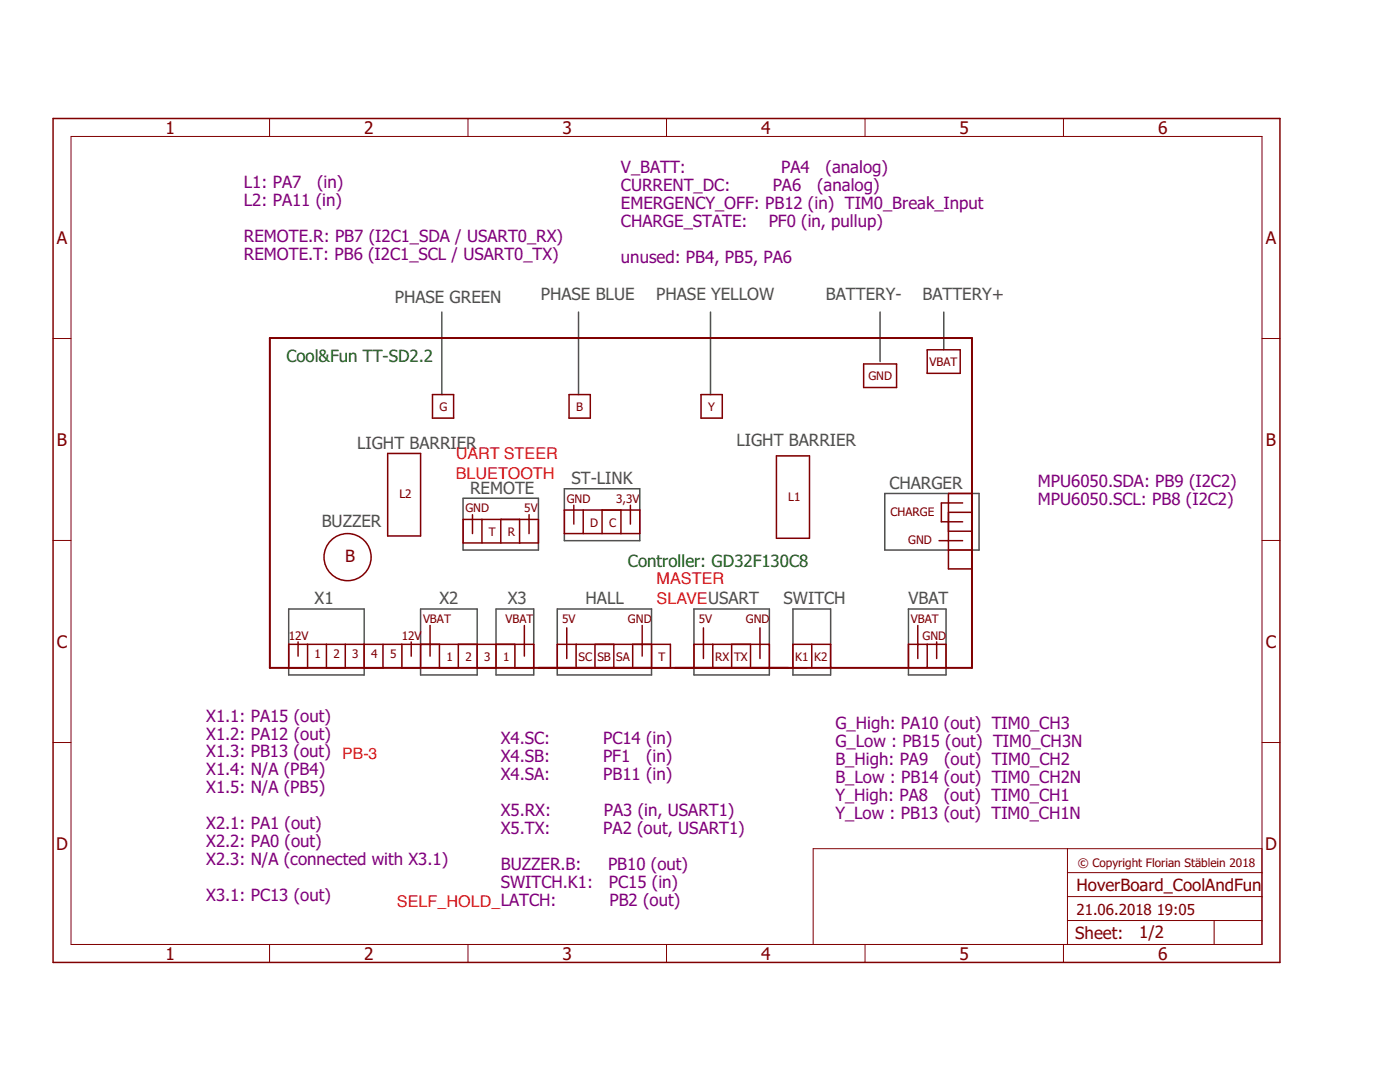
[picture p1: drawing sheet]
<svg xmlns="http://www.w3.org/2000/svg" width="279mm" height="216mm" viewBox="0 0 279 216" stroke-linecap="round" stroke-linejoin="round" font-family="sans-serif">
<defs><g id="words">
<g font-size="3.5" fill="#800000">
<text x="33" y="26.7">1</text>
<text x="72.7" y="26.7">2</text>
<text x="112.3" y="26.7">3</text>
<text x="151.9" y="26.7">4</text>
<text x="191.5" y="26.7">5</text>
<text x="231.1" y="26.7">6</text>
<text x="11.3" y="48.6">A</text>
<text x="252.6" y="48.6">A</text>
<text x="11.4" y="88.9">B</text>
<text x="252.6" y="88.9">B</text>
<text x="11.3" y="129.2">C</text>
<text x="252.6" y="129.2">C</text>
<text x="11.2" y="169.5">D</text>
<text x="252.5" y="169.5">D</text>
<text x="33" y="191.5">1</text>
<text x="72.7" y="191.5">2</text>
<text x="112.3" y="191.5">3</text>
<text x="151.9" y="191.5">4</text>
<text x="191.5" y="191.5">5</text>
<text x="231.1" y="191.5">6</text>
</g>
<g font-size="3.4" fill="#800080">
<text x="123.9" y="34.5">V_BATT:</text>
<text x="155.9" y="34.5">PA4</text>
<text x="164.8" y="34.5">(analog)</text>
<text x="48.7" y="37.6">L1: PA7</text>
<text x="48.7" y="41.2">L2: PA11 (in)</text>
<text x="63.3" y="37.6">(in)</text>
<text x="123.9" y="38.1">CURRENT_DC:</text>
<text x="123.9" y="41.6">EMERGENCY_OFF: PB12 (in) TIM0_Break_Input</text>
<text x="154.2" y="38.1">PA6</text>
<text x="163.1" y="38.1">(analog)</text>
<text x="123.9" y="45.2">CHARGE_STATE:</text>
<text x="153.4" y="45.2">PF0 (in, pullup)</text>
<text x="48.7" y="48.3">REMOTE.R: PB7 (I2C1_SDA / USART0_RX)</text>
<text x="48.7" y="51.9">REMOTE.T: PB6 (I2C1_SCL / USART0_TX)</text>
<text x="123.9" y="52.4">unused: PB4, PB5, PA6</text>
<text x="207.2" y="97.2">MPU6050.SDA: PB9 (I2C2)</text>
<text x="207.2" y="100.8">MPU6050.SCL: PB8 (I2C2)</text>
<text x="41.2" y="144">X1.1: PA15 (out)</text>
<text x="41.2" y="147.6">X1.2: PA12 (out)</text>
<text x="99.9" y="148.5">X4.SC:</text>
<text x="120.4" y="148.5">PC14 (in)</text>
<text x="166.7" y="145.4">G_High: PA10 (out) TIM0_CH3</text>
<text x="166.7" y="149">G_Low : PB15 (out) TIM0_CH3N</text>
<text x="41.2" y="151.1">X1.3: PB13 (out)</text>
<text x="41.2" y="154.7">X1.4: N/A (PB4)</text>
<text x="99.9" y="152.1">X4.SB:</text>
<text x="99.9" y="155.7">X4.SA:</text>
<text x="120.3" y="152.1">PF1</text>
<text x="120.4" y="155.7">PB11 (in)</text>
<text x="128.9" y="152.1">(in)</text>
<text x="166.7" y="152.6">B_High: PA9</text>
<text x="188.4" y="152.6">(out) TIM0_CH2</text>
<text x="41.2" y="158.3">X1.5: N/A (PB5)</text>
<text x="166.7" y="156.2">B_Low : PB14 (out) TIM0_CH2N</text>
<text x="166.7" y="159.8">Y_High: PA8</text>
<text x="188.4" y="159.8">(out) TIM0_CH1</text>
<text x="41.2" y="165.5">X2.1: PA1 (out)</text>
<text x="99.9" y="162.8">X5.RX:</text>
<text x="99.9" y="166.4">X5.TX:</text>
<text x="120.4" y="166.4">PA2 (out, USART1)</text>
<text x="120.5" y="162.8">PA3 (in, USART1)</text>
<text x="166.7" y="163.4">Y_Low : PB13 (out) TIM0_CH1N</text>
<text x="41.2" y="169.1">X2.2: PA0 (out)</text>
<text x="41.2" y="172.6">X2.3: N/A (connected with X3.1)</text>
<text x="99.9" y="173.6">BUZZER.B:</text>
<text x="121.3" y="173.6">PB10 (out)</text>
<text x="41.2" y="179.8">X3.1: PC13 (out)</text>
<text x="99.9" y="177.2">SWITCH.K1:</text>
<text x="121.5" y="177.2">PC15 (in)</text>
<text x="121.6" y="180.8">PB2 (out)</text>
</g>
<g font-size="3.4" fill="#505050">
<text x="107.9" y="59.9">PHASE BLUE</text>
<text x="131" y="59.9">PHASE YELLOW</text>
<text x="164.8" y="59.9">BATTERY-</text>
<text x="184.1" y="59.9">BATTERY+</text>
<text x="78.8" y="60.4">PHASE GREEN</text>
<text x="71.3" y="89.5">LIGHT BARRIER</text>
<text x="147" y="89.1">LIGHT BARRIER</text>
<text x="93.8" y="98.5">REMOTE</text>
<text x="114" y="96.6">ST-LINK</text>
<text x="177.5" y="97.6">CHARGER</text>
<text x="64.2" y="105.1">BUZZER</text>
<text x="62.8" y="120.6">X1</text>
<text x="87.7" y="120.6">X2</text>
<text x="101.3" y="120.6">X3</text>
<text x="116.9" y="120.6">HALL</text>
<text x="156.4" y="120.6">SWITCH</text>
<text x="181.3" y="120.6">VBAT</text>
</g>
<g font-size="3.4" fill="#008000">
<text x="57.1" y="72.1">Cool&amp;Fun TT-SD2.2</text>
<text x="125.3" y="113.1">Controller: GD32F130C8</text>
</g>
<g font-size="3.4" fill="#800000">
<text x="68.9" y="112.1">B</text>
<text x="214.8" y="177.7">HoverBoard_CoolAndFun</text>
<text x="214.6" y="187.4">Sheet:</text>
<text x="227.4" y="187.3">1/2</text>
</g>
<g font-size="3.2" fill="#ff2600">
<text x="90.9" y="91.5">UART STEER</text>
<text x="90.9" y="95.5">BLUETOOTH</text>
<text x="131" y="116.5">MASTER</text>
<text x="131" y="120.4">SLAVEUSART</text>
<text x="79.2" y="180.9">SELF_HOLD_LATCH:</text>
</g>
<text font-size="3.1" fill="#ff2600" x="68.3" y="151.5">PB-3</text>
<g font-size="3" fill="#800000">
<text x="214.8" y="182.5">21.06.2018</text>
<text x="230.8" y="182.5">19:05</text>
</g>
<g font-size="2.3" fill="#800000">
<text x="173.3" y="75.9">GND</text>
<text x="185.5" y="73.1">VBAT</text>
<text x="87.7" y="82">G</text>
<text x="115" y="82">B</text>
<text x="141.3" y="82">Y</text>
<text x="79.7" y="99.4">L2</text>
<text x="113.1" y="100.4">GND</text>
<text x="123" y="100.4">3,3V</text>
<text x="157.3" y="99.9">L1</text>
<text x="92.9" y="102.2">GND</text>
<text x="97.6" y="106.9">T</text>
<text x="101.3" y="106.9">R</text>
<text x="104.6" y="102.2">5V</text>
<text x="117.8" y="105.1">D</text>
<text x="121.6" y="105.1">C</text>
<text x="177.7" y="103">CHARGE</text>
<text x="181.3" y="108.6">GND</text>
<text x="84.4" y="124.3">VBAT</text>
<text x="100.9" y="124.3">VBAT</text>
<text x="112.2" y="124.3">5V</text>
<text x="125.3" y="124.3">GND</text>
<text x="139.4" y="124.3">5V</text>
<text x="148.8" y="124.3">GND</text>
<text x="181.8" y="124.3">VBAT</text>
<text x="57.6" y="127.6">12V</text>
<text x="62.8" y="131.4">1</text>
<text x="66.6" y="131.4">2</text>
<text x="70.3" y="131.4">3</text>
<text x="74.1" y="131.4">4</text>
<text x="77.8" y="131.4">5</text>
<text x="80.2" y="127.6">12V</text>
<text x="89.1" y="131.9">1</text>
<text x="92.9" y="131.9">2</text>
<text x="96.6" y="131.9">3</text>
<text x="100.4" y="131.9">1</text>
<text x="115.5" y="131.9">SC</text>
<text x="119.2" y="131.9">SB</text>
<text x="123" y="131.9">SA</text>
<text x="131.4" y="131.9">T</text>
<text x="142.7" y="131.9">RX</text>
<text x="146.5" y="131.9">TX</text>
<text x="158.7" y="131.9">K1</text>
<text x="162.5" y="131.9">K2</text>
<text x="184.1" y="127.6">GND</text>
<text x="215.1" y="172.9">© Copyright Florian Stäblein 2018</text>
</g>
</g></defs>
<g fill="none" stroke="#505050" stroke-width=".3">
<path d="M88.2 62.3v16.4M115.5 62.3v16.4M141.8 62.3v16.4M175.6 62.3v9.8M188.3 62.3v7.5M92.4 99.4h15.1v10.4h-15.1zM112.6 97.5h15.1v10.4h-15.1zM176.6 98.5h18.8v11.3h-18.8zM57.6 121.5h15.1v13.2h-15.1zM83.9 121.5h11.3v13.2h-11.3zM99 121.5h7.5v13.2h-7.5zM111.2 121.5h18.8v13.2h-18.8z"/>
<path d="M138.5 121.5h15v13.2h-15zM158.2 121.5h7.6v13.2h-7.6zM181.3 121.5h7.5v13.2h-7.5z"/>
</g>
<path d="M53.9 67.4h140.1v65.9h-140.1z" fill="none" stroke="#800000" stroke-width=".4"/>
<g fill="none" stroke="#800000" stroke-width=".3">
<path d="M10.6 23.6h244.8v168.4h-244.8zM86.3 78.7h4.2v4.7h-4.2zM113.6 78.7h4.2v4.7h-4.2zM139.9 78.7h4.2v4.7h-4.2zM172.4 72.6h6.5v4.7h-6.5zM185 69.8h6.6v4.7h-6.6zM77.4 90.5h6.5v16.4h-6.5zM155 91h6.5v16.4h-6.5zM194 98.5h-4.7v15h4.7M92.4 103.6h15.1v4.7h-15.1zM94.3 102.7v3.8M96.2 103.6v4.7"/>
<path d="M99.9 103.6v4.7M103.7 103.6v4.7M105.6 102.7v3.8M112.6 101.8h15.1v4.7h-15.1zM114.5 100.8v3.8M116.4 101.8v4.7M120.2 101.8v4.7M123.9 101.8v4.7M125.8 100.8v3.8M187.4 107.9h4.7M189.3 109.8h4.7M189.3 106h4.7"/>
<path d="M189.3 102.2h4.7M192.1 100.4h-4.2v3.7h4.2M59.5 128.1v2.8M61.4 128.6v4.7h-3.8v-4.7h48.9v4.7h-3.7v-4.7M65.1 128.6v4.7h3.8v-4.7M72.7 128.6v4.7h3.7v-4.7M80.2 128.6v4.7h3.7v-4.7M82.1 128.1v2.8M85.8 124.8v6.1M87.7 128.6v4.7h3.8v-4.7M95.2 128.6v4.7h3.8v-4.7M104.6 124.8v6.1"/>
<path d="M113.1 125.3v6.1M115 128.6v4.7M118.7 128.6v4.7M122.5 128.6v4.7h3.8v-4.7M128.2 124.8v6.1M130 128.6v4.7h3.8v-4.7h-22.6v4.7h-3.7M140.4 125.3v6.1M142.3 128.6v4.7M146 128.6v4.7M149.8 128.6v4.7h3.7v-4.7h-15v4.7h-3.8M151.7 125.3v6.1M157.3 133.3h3.8"/>
<path d="M158.2 133.3v-4.7h7.6v4.7M162 128.6v4.7M181.3 133.3v-4.7h7.5v4.7M183.2 124.8v6.6M185 128.6v4.7M186.9 128.1v3.3"/>
<circle cx="69.4" cy="111.2" r="4.7"/>
</g>
<g fill="none" stroke="#800000" stroke-width=".2">
<path d="M14.2 27.2h237.7v161.3h-237.7zM53.8 23.6v3.6M93.4 23.6v3.6M133 23.6v3.6M172.6 23.6v3.6M212.2 23.6v3.6M10.6 67.5h3.6M251.9 67.5h3.5M10.6 107.8h3.6M251.9 107.8h3.5M10.6 148.2h3.6M251.9 148.2h3.5"/>
<path d="M213 169.3v19.2M213 178.9h38.9M213 174.1h38.9M251.9 169.3h-89.6v19.2M53.8 188.5v3.5M93.4 188.5v3.5M133 188.5v3.5M172.6 188.5v3.5M212.2 188.5v3.5M213 183.7h38.9M242.3 183.7v4.8"/>
</g>
<use href="#words"/>
</svg>
